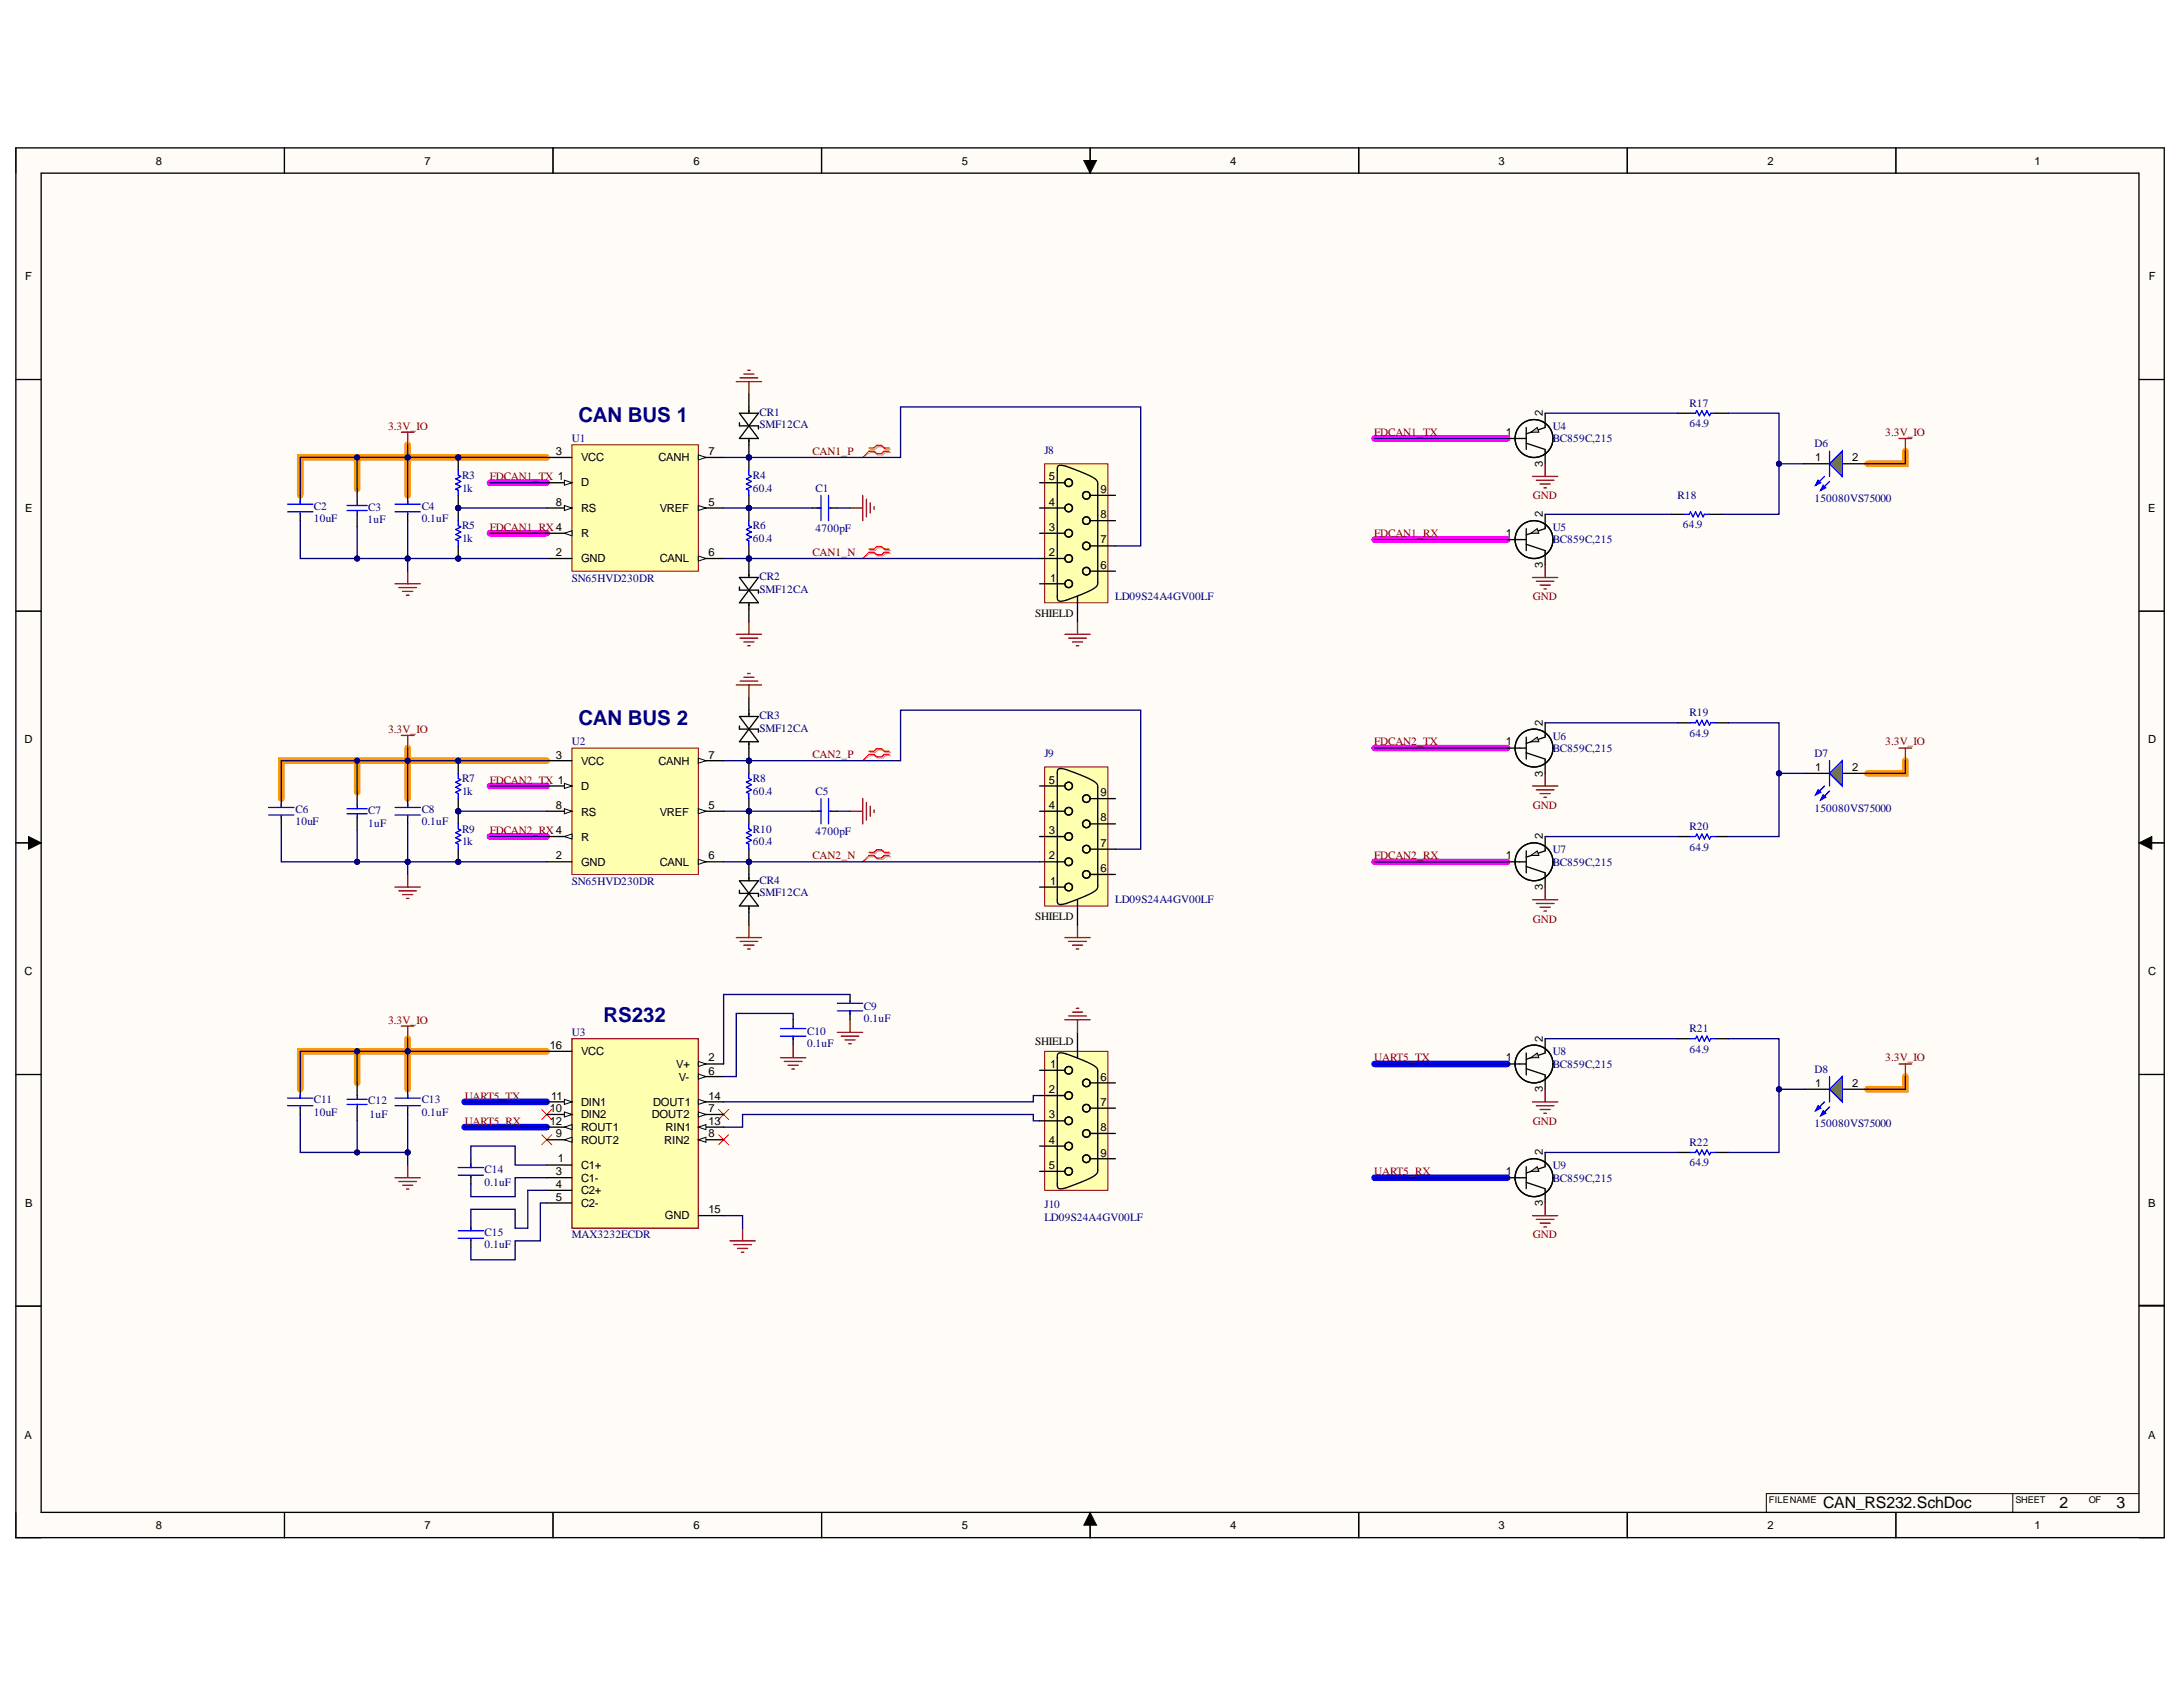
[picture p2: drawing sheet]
<svg xmlns="http://www.w3.org/2000/svg" width="279mm" height="216mm" viewBox="0 0 279 216" stroke-linecap="round" stroke-linejoin="round" font-family="sans-serif">
<defs><g id="words">
<g font-size="2.6" fill="#000080">
<text x="74" y="54">CAN BUS 1</text>
<text x="74" y="92.8">CAN BUS 2</text>
<text x="77.2" y="130.8">RS232</text>
</g>
<g font-size="2">
<text x="233.3" y="193">CAN_RS232.SchDoc</text>
<text x="263.6" y="193">2</text>
<text x="270.9" y="193">3</text>
</g>
<g font-size="1.4">
<text x="20" y="21.1">8</text>
<text x="54.3" y="21.1">7</text>
<text x="88.7" y="21.1">6</text>
<text x="123.1" y="21.1">5</text>
<text x="157.4" y="21.1">4</text>
<text x="191.8" y="21.1">3</text>
<text x="226.2" y="21.1">2</text>
<text x="260.4" y="21.1">1</text>
<text x="3.2" y="35.9">F</text>
<text x="275" y="35.9">F</text>
<text x="197.5" y="53.2" transform="rotate(-90 197.5 53.2)">2</text>
<text x="71.1" y="58.3">3</text>
<text x="74.4" y="59">VCC</text>
<text x="84.3" y="59">CANH</text>
<text x="90.7" y="58.3">7</text>
<text x="192.7" y="55.8">1</text>
<text x="197.5" y="59.8" transform="rotate(-90 197.5 59.8)">3</text>
<text x="232.3" y="59">1</text>
<text x="237" y="59">2</text>
<text x="3.2" y="65.5">E</text>
<text x="71.1" y="64.7">8</text>
<text x="74.4" y="62.2">D</text>
<text x="74.4" y="65.5">RS</text>
<text x="84.4" y="65.5">VREF</text>
<text x="90.7" y="64.7">5</text>
<text x="134.3" y="64.7">4</text>
<text x="134.3" y="61.5">5</text>
<text x="140.9" y="63.1">9</text>
<text x="274.9" y="65.5">E</text>
<text x="71.1" y="71.2">2</text>
<text x="74.4" y="68.8">R</text>
<text x="74.4" y="72">GND</text>
<text x="84.4" y="72">CANL</text>
<text x="90.7" y="71.2">6</text>
<text x="134.3" y="71.2">2</text>
<text x="134.3" y="67.9">3</text>
<text x="140.9" y="69.5">7</text>
<text x="140.9" y="66.3">8</text>
<text x="192.7" y="68.8">1</text>
<text x="197.5" y="66.1" transform="rotate(-90 197.5 66.1)">2</text>
<text x="134.4" y="74.4">1</text>
<text x="140.9" y="72.8">6</text>
<text x="197.5" y="72.7" transform="rotate(-90 197.5 72.7)">3</text>
<text x="132.5" y="78.9">SHIELD</text>
<text x="3.1" y="95.1">D</text>
<text x="192.7" y="95.4">1</text>
<text x="197.5" y="92.9" transform="rotate(-90 197.5 92.9)">2</text>
<text x="274.9" y="95.1">D</text>
<text x="71.1" y="97.1">3</text>
<text x="74.4" y="101.1">D</text>
<text x="74.4" y="97.9">VCC</text>
<text x="84.3" y="97.9">CANH</text>
<text x="90.7" y="97.1">7</text>
<text x="134.3" y="100.3">5</text>
<text x="140.9" y="101.9">9</text>
<text x="197.5" y="99.4" transform="rotate(-90 197.5 99.4)">3</text>
<text x="232.3" y="98.7">1</text>
<text x="237" y="98.7">2</text>
<text x="71.1" y="103.5">8</text>
<text x="74.4" y="104.4">RS</text>
<text x="74.4" y="107.6">R</text>
<text x="84.4" y="104.4">VREF</text>
<text x="90.7" y="103.5">5</text>
<text x="134.3" y="106.7">3</text>
<text x="134.3" y="103.5">4</text>
<text x="140.9" y="105.1">8</text>
<text x="197.5" y="107.4" transform="rotate(-90 197.5 107.4)">2</text>
<text x="71.1" y="109.9">2</text>
<text x="74.4" y="110.8">GND</text>
<text x="84.4" y="110.8">CANL</text>
<text x="90.7" y="109.9">6</text>
<text x="134.3" y="109.9">2</text>
<text x="134.4" y="113.2">1</text>
<text x="140.9" y="111.6">6</text>
<text x="140.9" y="108.3">7</text>
<text x="192.7" y="109.9">1</text>
<text x="197.5" y="113.9" transform="rotate(-90 197.5 113.9)">3</text>
<text x="132.5" y="117.7">SHIELD</text>
<text x="3.1" y="124.8">C</text>
<text x="274.9" y="124.8">C</text>
<text x="70.4" y="134.2">16</text>
<text x="74.4" y="135.1">VCC</text>
<text x="86.5" y="136.7">V+</text>
<text x="90.7" y="135.8">2</text>
<text x="90.7" y="137.5">6</text>
<text x="132.5" y="133.7">SHIELD</text>
<text x="134.4" y="136.7">1</text>
<text x="192.7" y="135.8">1</text>
<text x="197.5" y="133.3" transform="rotate(-90 197.5 133.3)">2</text>
<text x="70.4" y="142.3">10</text>
<text x="70.4" y="143.9">12</text>
<text x="70.6" y="140.7">11</text>
<text x="74.4" y="141.5">DIN1</text>
<text x="74.4" y="143.1">DIN2</text>
<text x="83.4" y="143.1">DOUT2</text>
<text x="83.6" y="141.5">DOUT1</text>
<text x="86.9" y="138.3">V-</text>
<text x="90.7" y="140.7">14</text>
<text x="90.7" y="142.3">7</text>
<text x="90.7" y="143.9">13</text>
<text x="134.3" y="139.9">2</text>
<text x="134.3" y="143.1">3</text>
<text x="140.9" y="138.3">6</text>
<text x="140.9" y="141.5">7</text>
<text x="197.5" y="139.8" transform="rotate(-90 197.5 139.8)">3</text>
<text x="232.3" y="139.1">1</text>
<text x="237" y="139.1">2</text>
<text x="71.1" y="145.6">9</text>
<text x="71.4" y="148.8">1</text>
<text x="74.4" y="144.8">ROUT1</text>
<text x="74.4" y="146.4">ROUT2</text>
<text x="74.4" y="149.6">C1+</text>
<text x="85" y="146.4">RIN2</text>
<text x="85.2" y="144.8">RIN1</text>
<text x="90.7" y="145.6">8</text>
<text x="134.3" y="146.4">4</text>
<text x="134.3" y="149.6">5</text>
<text x="140.9" y="144.8">8</text>
<text x="140.9" y="148">9</text>
<text x="197.5" y="147.8" transform="rotate(-90 197.5 147.8)">2</text>
<text x="3.2" y="154.4">B</text>
<text x="71.1" y="150.4">3</text>
<text x="71.1" y="152.1">4</text>
<text x="71.1" y="153.7">5</text>
<text x="74.4" y="151.2">C1-</text>
<text x="74.4" y="152.8">C2+</text>
<text x="74.4" y="154.4">C2-</text>
<text x="90.7" y="155.3">15</text>
<text x="192.7" y="150.4">1</text>
<text x="197.5" y="154.4" transform="rotate(-90 197.5 154.4)">3</text>
<text x="274.9" y="154.4">B</text>
<text x="85.1" y="156">GND</text>
<text x="3.1" y="184.1">A</text>
<text x="274.9" y="184.1">A</text>
<text x="20" y="195.7">8</text>
<text x="54.3" y="195.7">7</text>
<text x="88.7" y="195.7">6</text>
<text x="123.1" y="195.7">5</text>
<text x="157.4" y="195.7">4</text>
<text x="191.8" y="195.7">3</text>
<text x="226.2" y="195.7">2</text>
<text x="260.4" y="195.7">1</text>
</g>
<g font-size="1.4" fill="#000080">
<text x="97.2" y="53.2">CR1</text>
<text x="216.2" y="52.1">R17</text>
<text x="73.2" y="56.6">U1</text>
<text x="97.2" y="54.8">SMF12CA</text>
<text x="133.7" y="58.1">J8</text>
<text x="198.7" y="55">U4</text>
<text x="198.7" y="56.6">BC859C,215</text>
<text x="216.2" y="54.6">64.9</text>
<text x="232.2" y="57.3">D6</text>
<text x="40.2" y="65.2">C2</text>
<text x="47.1" y="65.4">C3</text>
<text x="54" y="65.2">C4</text>
<text x="59.1" y="61.3">R3</text>
<text x="59.1" y="62.9">1k</text>
<text x="96.4" y="61.3">R4</text>
<text x="96.4" y="62.9">60.4</text>
<text x="104.4" y="62.9">C1</text>
<text x="214.7" y="63.9">R18</text>
<text x="232.2" y="64.2">150080VS75000</text>
<text x="40.2" y="66.8">10uF</text>
<text x="47" y="67">1uF</text>
<text x="54" y="66.8">0.1uF</text>
<text x="59.1" y="67.7">R5</text>
<text x="59.1" y="69.4">1k</text>
<text x="96.4" y="67.7">R6</text>
<text x="96.4" y="69.4">60.4</text>
<text x="104.4" y="68.1">4700pF</text>
<text x="198.7" y="67.9">U5</text>
<text x="198.7" y="69.5">BC859C,215</text>
<text x="215.4" y="67.6">64.9</text>
<text x="73.2" y="74.4">SN65HVD230DR</text>
<text x="97.2" y="74.3">CR2</text>
<text x="97.2" y="75.9">SMF12CA</text>
<text x="142.7" y="76.8">LD09S24A4GV00LF</text>
<text x="73.2" y="95.4">U2</text>
<text x="97.2" y="92">CR3</text>
<text x="97.2" y="93.6">SMF12CA</text>
<text x="198.7" y="94.6">U6</text>
<text x="216.2" y="91.7">R19</text>
<text x="216.2" y="94.3">64.9</text>
<text x="59.1" y="100.1">R7</text>
<text x="59.1" y="101.7">1k</text>
<text x="96.4" y="100.1">R8</text>
<text x="96.4" y="101.7">60.4</text>
<text x="104.4" y="101.7">C5</text>
<text x="133.7" y="96.8">J9</text>
<text x="198.7" y="96.2">BC859C,215</text>
<text x="232.2" y="96.8">D7</text>
<text x="37.8" y="104">C6</text>
<text x="37.8" y="105.6">10uF</text>
<text x="47.1" y="104.2">C7</text>
<text x="47.1" y="105.8">1uF</text>
<text x="54" y="104">C8</text>
<text x="54" y="105.6">0.1uF</text>
<text x="59.1" y="106.6">R9</text>
<text x="96.4" y="106.6">R10</text>
<text x="104.4" y="106.9">4700pF</text>
<text x="216.2" y="106.2">R20</text>
<text x="232.2" y="103.9">150080VS75000</text>
<text x="59.1" y="108.2">1k</text>
<text x="73.2" y="113.2">SN65HVD230DR</text>
<text x="96.4" y="108.2">60.4</text>
<text x="97.2" y="113.1">CR4</text>
<text x="198.7" y="109.2">U7</text>
<text x="198.7" y="110.8">BC859C,215</text>
<text x="216.2" y="108.8">64.9</text>
<text x="97.2" y="114.7">SMF12CA</text>
<text x="142.7" y="115.6">LD09S24A4GV00LF</text>
<text x="110.6" y="129.2">C9</text>
<text x="110.6" y="130.8">0.1uF</text>
<text x="73.2" y="132.6">U3</text>
<text x="103.3" y="132.4">C10</text>
<text x="103.3" y="134.1">0.1uF</text>
<text x="198.7" y="135.1">U8</text>
<text x="198.7" y="136.7">BC859C,215</text>
<text x="216.2" y="132.1">R21</text>
<text x="216.2" y="134.7">64.9</text>
<text x="232.2" y="137.4">D8</text>
<text x="40.2" y="141.2">C11</text>
<text x="40.2" y="142.8">10uF</text>
<text x="47.1" y="141.3">C12</text>
<text x="47.3" y="143.1">1uF</text>
<text x="54" y="141.2">C13</text>
<text x="54" y="142.8">0.1uF</text>
<text x="198.7" y="149.6">U9</text>
<text x="216.2" y="146.7">R22</text>
<text x="216.2" y="149.3">64.9</text>
<text x="232.2" y="144.3">150080VS75000</text>
<text x="62" y="150.1">C14</text>
<text x="62" y="151.7">0.1uF</text>
<text x="133.7" y="154.6">J10</text>
<text x="198.7" y="151.2">BC859C,215</text>
<text x="62" y="158.2">C15</text>
<text x="62" y="159.8">0.1uF</text>
<text x="73.2" y="158.5">MAX3232ECDR</text>
<text x="133.7" y="156.2">LD09S24A4GV00LF</text>
</g>
<g font-size="1.4" fill="#800000">
<text x="49.7" y="55">3.3V_IO</text>
<text x="104" y="58.3">CAN1_P</text>
<text x="175.9" y="55.8">FDCAN1_TX</text>
<text x="241.3" y="55.8">3.3V_IO</text>
<text x="62.7" y="61.5">FDCAN1_TX 1</text>
<text x="196.2" y="63.9">GND</text>
<text x="62.7" y="67.9">FDCAN1_RX4</text>
<text x="104" y="71.1">CAN1_N</text>
<text x="175.9" y="68.8">FDCAN1_RX</text>
<text x="196.2" y="76.8">GND</text>
<text x="49.7" y="93.8">3.3V_IO</text>
<text x="175.9" y="95.4">FDCAN2_TX</text>
<text x="241.3" y="95.4">3.3V_IO</text>
<text x="62.7" y="100.3">FDCAN2_TX 1</text>
<text x="104" y="97">CAN2_P</text>
<text x="62.7" y="106.7">FDCAN2_RX4</text>
<text x="196.2" y="103.5">GND</text>
<text x="104" y="109.9">CAN2_N</text>
<text x="175.9" y="109.9">FDCAN2_RX</text>
<text x="196.2" y="118.1">GND</text>
<text x="49.7" y="131">3.3V_IO</text>
<text x="175.9" y="135.8">UART5_TX</text>
<text x="241.3" y="135.8">3.3V_IO</text>
<text x="59.5" y="140.7">UART5_TX</text>
<text x="59.5" y="143.9">UART5_RX</text>
<text x="196.2" y="143.9">GND</text>
<text x="175.9" y="150.4">UART5_RX</text>
<text x="196.2" y="158.5">GND</text>
</g>
<g font-size="1.2">
<text x="226.4" y="192.3">FILENAME</text>
<text x="257.9" y="192.3">SHEET</text>
<text x="267.3" y="192.3">OF</text>
</g>
</g></defs>
<g fill="#fffcf8">
<path d="M2 18.9h275v177.9h-275z" fill-rule="evenodd"/>
<path d="M5.3 22.2h268.5v171.4h-268.5z" fill-rule="evenodd"/>
</g>
<g fill="none" stroke="#000" stroke-width=".13">
<path d="M2 18.9v3.3M36.4 18.9v3.3M70.8 18.9v3.3M105.2 18.9v3.3M139.5 18.9v3.3M173.9 18.9v3.3M208.3 18.9v3.3M242.7 18.9v3.3M138.7 20.5h1.6l-.8 1.7zM2 48.6h3.3M273.8 48.6h3.2M2 78.2h3.3"/>
<path d="M273.8 78.2h3.2M2 107.9h3.3M3.6 107.1l1.7 .8-1.7 .8zM273.8 107.9l1.6-.8v1.6zM273.8 107.9h3.2M2 137.5h3.3M273.8 137.5h3.2M2 167.2h3.3M273.8 167.2h3.2M2 193.6v3.2h3.3M36.4 193.6v3.2M70.8 193.6v3.2"/>
<path d="M105.2 193.6v3.2M139.5 193.6l.8 1.6h-1.6zM139.5 193.6v3.2M173.9 193.6v3.2M208.3 193.6v3.2M242.7 193.6v3.2M257.6 191.2v2.4M273.8 196.8h3.2M273.8 191.2h-47.7v2.4"/>
</g>
<path d="M175.9 56.1h17M62.7 68.2h7.3M62.7 61.8h7.3M175.9 69.1h17M175.9 95.7h17M62.7 107.1h7.3M62.7 100.6h7.3M175.9 110.3h17" fill="none" stroke="#f0f" stroke-width=".85"/>
<path d="M45.7 58.5h-7.3v4.9M52.2 56.9v1.6h17.8M243.9 57.7v1.7h-4.9M45.7 62.6v-4.1h6.5v4.9M45.7 97.4h-9.7v4.8M52.2 95.7v1.7h17.8M243.9 97.4v1.6h-4.9M45.7 101.4v-4h6.5v4.8M45.7 134.5h-7.3v4.9M45.7 138.6v-4.1h6.5v4.9M52.2 132.9v1.6h17.8M243.9 137.8v1.6h-4.9" fill="none" stroke="#f90" stroke-width=".85"/>
<path d="M175.9 136.2h17M59.5 141h10.5M59.5 144.2h10.5M175.9 150.7h17" fill="none" stroke="#00f" stroke-width=".85"/>
<g fill="none" stroke="#000" stroke-width=".17">
<path d="M2 18.9h275v177.9h-275zM36.4 18.9v3.3M70.8 18.9v3.3M105.2 18.9v3.3M139.5 18.9v3.3M173.9 18.9v3.3M208.3 18.9v3.3M242.7 18.9v3.3M5.3 22.2h268.5v171.4h-268.5zM2 48.6h3.3M273.8 48.6h3.2M2 78.2h3.3"/>
<path d="M273.8 78.2h3.2M2 107.9h3.3M273.8 107.9h3.2M2 137.5h3.3M273.8 137.5h3.2M2 167.2h3.3M273.8 167.1h3.2M36.4 193.6v3.2M70.8 193.6v3.2M105.2 193.6v3.2M139.5 193.6v3.2M173.9 193.6v3.2"/>
<path d="M208.3 193.6v3.2M242.7 193.6v3.2"/>
</g>
<path d="M138.7 20.5h1.6l-.8 1.7zM3.6 107.1l1.7 .8-1.7 .8zM273.8 107.9l1.6-.8v1.6zM139.5 193.6l.8 1.6h-1.6z" fill="#000"/>
<path d="M73.2 56.9h16.2v16.2h-16.2z" fill-rule="evenodd" fill="#ffffb0"/>
<path d="M73.2 56.9h16.2v16.2h-16.2z" fill="none" stroke="#800000" stroke-width=".13"/>
<path d="M70 61.8h3.2" fill="none" stroke="#000" stroke-width=".17"/>
<path d="M72.2 61.5l1 .3-1 .3z" fill="#f8fcff"/>
<path d="M72.2 61.5l1 .3-1 .3z" fill="none" stroke="#000" stroke-width=".13"/>
<path d="M70 65h3.2" fill="none" stroke="#000" stroke-width=".17"/>
<path d="M72.2 64.7l1 .3-1 .3z" fill="#f8fcff"/>
<path d="M72.2 64.7l1 .3-1 .3z" fill="none" stroke="#000" stroke-width=".13"/>
<path d="M70 58.5h3.2M89.4 58.5h3.2" fill="none" stroke="#000" stroke-width=".17"/>
<path d="M89.4 58.2l1 .3-1 .4z" fill="#f8fcff"/>
<path d="M89.4 58.2l1 .3-1 .4z" fill="none" stroke="#000" stroke-width=".13"/>
<path d="M89.4 71.5h3.2" fill="none" stroke="#000" stroke-width=".17"/>
<path d="M89.4 71.2l1 .3-1 .3z" fill="#f8fcff"/>
<path d="M89.4 71.2l1 .3-1 .3z" fill="none" stroke="#000" stroke-width=".13"/>
<path d="M70 68.2h3.2" fill="none" stroke="#000" stroke-width=".17"/>
<path d="M72.2 68.2l1-.3v.7z" fill="#f8fcff"/>
<path d="M72.2 68.2l1-.3v.7z" fill="none" stroke="#000" stroke-width=".13"/>
<path d="M89.4 65h3.2" fill="none" stroke="#000" stroke-width=".17"/>
<path d="M89.4 64.7l1 .3-1 .3z" fill="#f8fcff"/>
<path d="M89.4 64.7l1 .3-1 .3z" fill="none" stroke="#000" stroke-width=".13"/>
<path d="M70 71.5h3.2" fill="none" stroke="#000" stroke-width=".17"/>
<path d="M51.4 55.3h1.6M52.2 55.3v1.6M50.6 74.7h3.2M51 75.2h2.3M51.5 75.7h1.3M52 76.2h.3M52.2 73.1v1.6M108.8 65h1.6M110.4 63.4v3.2M110.9 63.9v2.2M111.4 64.4v1.3M111.9 64.8v.4" fill="none" stroke="#800000" stroke-width=".17"/>
<path d="M111.4 57.5h.6l.4-.3h.6l.3 .3h.7M111.4 57.9h.6l.4 .3h.6l.3-.3h.7M111.4 70.4h.6l.4-.3h.6l.3 .3h.7M111.4 70.8h.6l.4 .4h.6l.3-.4h.7" fill="none" stroke="#d0a19e" stroke-width=".17"/>
<path d="M111.4 57.9l-1 .6M111.4 70.8l-1 .7" fill="none" stroke="#d0a19e" stroke-width=".13"/>
<path d="M111.2 57.3h.7l.3-.3h.6l.4 .3h.6M111.2 57.7h.7l.3 .4h.6l.4-.4h.6M111.2 70.3h.7l.3-.4h.6l.4 .4h.6M111.2 70.7h.7l.3 .3h.6l.4-.3h.6" fill="none" stroke="#f00" stroke-width=".17"/>
<path d="M111.2 57.7l-.8 .8M111.2 70.7l-.8 .8" fill="none" stroke="#f00" stroke-width=".13"/>
<circle cx="58.6" cy="58.5" r=".32" fill="#000080"/>
<circle cx="58.6" cy="58.5" r=".32" fill="none" stroke="#000080" stroke-width=".13"/>
<circle cx="58.6" cy="65" r=".32" fill="#000080"/>
<circle cx="58.6" cy="65" r=".32" fill="none" stroke="#000080" stroke-width=".13"/>
<path d="M58.6 58.5v1.7" fill="none" stroke="#000" stroke-width=".17"/>
<circle cx="58.6" cy="58.5" r=".32" fill="#000080"/>
<circle cx="58.6" cy="58.5" r=".32" fill="none" stroke="#000080" stroke-width=".13"/>
<path d="M58.6 63.4v1.6" fill="none" stroke="#000" stroke-width=".17"/>
<circle cx="58.6" cy="65" r=".32" fill="#000080"/>
<circle cx="58.6" cy="65" r=".32" fill="none" stroke="#000080" stroke-width=".13"/>
<path d="M58.6 60.2v.6l.4 .2-.7 .3 .7 .3-.7 .3 .7 .4-.7 .3 .3 .1v.7" fill="none" stroke="#00f" stroke-width=".17"/>
<circle cx="58.6" cy="65" r=".32" fill="#000080"/>
<circle cx="58.6" cy="65" r=".32" fill="none" stroke="#000080" stroke-width=".13"/>
<circle cx="58.6" cy="71.5" r=".32" fill="#000080"/>
<circle cx="58.6" cy="71.5" r=".32" fill="none" stroke="#000080" stroke-width=".13"/>
<path d="M58.6 65v1.6" fill="none" stroke="#000" stroke-width=".17"/>
<circle cx="58.6" cy="65" r=".32" fill="#000080"/>
<circle cx="58.6" cy="65" r=".32" fill="none" stroke="#000080" stroke-width=".13"/>
<path d="M58.6 69.9v1.6" fill="none" stroke="#000" stroke-width=".17"/>
<circle cx="58.6" cy="71.5" r=".32" fill="#000080"/>
<circle cx="58.6" cy="71.5" r=".32" fill="none" stroke="#000080" stroke-width=".13"/>
<path d="M58.6 66.6v.7l.4 .1-.7 .4 .7 .3-.7 .3 .7 .3-.7 .4 .3 .1v.7" fill="none" stroke="#00f" stroke-width=".17"/>
<circle cx="95.9" cy="58.5" r=".32" fill="#000080"/>
<circle cx="95.9" cy="58.5" r=".32" fill="none" stroke="#000080" stroke-width=".13"/>
<circle cx="95.9" cy="65" r=".32" fill="#000080"/>
<circle cx="95.9" cy="65" r=".32" fill="none" stroke="#000080" stroke-width=".13"/>
<path d="M95.9 58.5v1.7" fill="none" stroke="#000" stroke-width=".17"/>
<circle cx="95.9" cy="58.5" r=".32" fill="#000080"/>
<circle cx="95.9" cy="58.5" r=".32" fill="none" stroke="#000080" stroke-width=".13"/>
<path d="M95.9 63.4v1.6" fill="none" stroke="#000" stroke-width=".17"/>
<circle cx="95.9" cy="65" r=".32" fill="#000080"/>
<circle cx="95.9" cy="65" r=".32" fill="none" stroke="#000080" stroke-width=".13"/>
<path d="M95.9 60.2v.6l.3 .2-.7 .3 .7 .3-.7 .3 .7 .4-.7 .3 .4 .1v.7" fill="none" stroke="#00f" stroke-width=".17"/>
<circle cx="95.9" cy="65" r=".32" fill="#000080"/>
<circle cx="95.9" cy="65" r=".32" fill="none" stroke="#000080" stroke-width=".13"/>
<circle cx="95.9" cy="71.5" r=".32" fill="#000080"/>
<circle cx="95.9" cy="71.5" r=".32" fill="none" stroke="#000080" stroke-width=".13"/>
<path d="M95.9 65v1.6" fill="none" stroke="#000" stroke-width=".17"/>
<circle cx="95.9" cy="65" r=".32" fill="#000080"/>
<circle cx="95.9" cy="65" r=".32" fill="none" stroke="#000080" stroke-width=".13"/>
<path d="M95.9 69.9v1.6" fill="none" stroke="#000" stroke-width=".17"/>
<circle cx="95.9" cy="71.5" r=".32" fill="#000080"/>
<circle cx="95.9" cy="71.5" r=".32" fill="none" stroke="#000080" stroke-width=".13"/>
<path d="M50.6 64.5h3.2M50.6 65.5h3.2M52.2 64v.5M52.2 65.7v.1M95.9 66.6v.7l.3 .1-.7 .4 .7 .3-.7 .3 .7 .3-.7 .4 .4 .1v.7M104.6 65h.5M105.1 63.4v3.2M106 63.4v3.2M106.2 65h.2" fill="none" stroke="#00f" stroke-width=".17"/>
<path d="M52.2 63.4v1.1M52.2 65.7v.9M103.9 65h1.2M106.2 65h1" fill="none" stroke="#000" stroke-width=".17"/>
<path d="M73.2 95.7h16.2v16.2h-16.2z" fill-rule="evenodd" fill="#ffffb0"/>
<path d="M73.2 95.7h16.2v16.2h-16.2z" fill="none" stroke="#800000" stroke-width=".13"/>
<path d="M70 100.6h3.2" fill="none" stroke="#000" stroke-width=".17"/>
<path d="M72.2 100.3l1 .3-1 .3z" fill="#f8fcff"/>
<path d="M72.2 100.3l1 .3-1 .3z" fill="none" stroke="#000" stroke-width=".13"/>
<path d="M70 103.8h3.2" fill="none" stroke="#000" stroke-width=".17"/>
<path d="M72.2 103.5l1 .3-1 .3z" fill="#f8fcff"/>
<path d="M72.2 103.5l1 .3-1 .3z" fill="none" stroke="#000" stroke-width=".13"/>
<path d="M70 97.4h3.2M89.4 97.4h3.2" fill="none" stroke="#000" stroke-width=".17"/>
<path d="M89.4 97l1 .4-1 .3z" fill="#f8fcff"/>
<path d="M89.4 97l1 .4-1 .3z" fill="none" stroke="#000" stroke-width=".13"/>
<path d="M89.4 110.3h3.2" fill="none" stroke="#000" stroke-width=".17"/>
<path d="M89.4 110l1 .3-1 .3z" fill="#f8fcff"/>
<path d="M89.4 110l1 .3-1 .3z" fill="none" stroke="#000" stroke-width=".13"/>
<path d="M70 107.1h3.2" fill="none" stroke="#000" stroke-width=".17"/>
<path d="M72.2 107.1l1-.4v.7z" fill="#f8fcff"/>
<path d="M72.2 107.1l1-.4v.7z" fill="none" stroke="#000" stroke-width=".13"/>
<path d="M89.4 103.8h3.2" fill="none" stroke="#000" stroke-width=".17"/>
<path d="M89.4 103.5l1 .3-1 .3z" fill="#f8fcff"/>
<path d="M89.4 103.5l1 .3-1 .3z" fill="none" stroke="#000" stroke-width=".13"/>
<path d="M70 110.3h3.2" fill="none" stroke="#000" stroke-width=".17"/>
<path d="M51.4 94.1h1.6M52.2 94.1v1.6M50.6 113.5h3.2M51 114h2.3M51.5 114.5h1.3M52 115h.3M52.2 111.9v1.6M108.8 103.8h1.6M110.4 102.2v3.2M110.9 102.7v2.3M111.4 103.2v1.3M111.9 103.7v.3" fill="none" stroke="#800000" stroke-width=".17"/>
<path d="M111.4 96.3h.6l.4-.3h.6l.3 .3h.7M111.4 96.7h.6l.4 .3h.6l.3-.3h.7M111.4 109.2h.6l.4-.3h.6l.3 .3h.7M111.4 109.6h.6l.4 .4h.6l.3-.4h.7" fill="none" stroke="#d0a19e" stroke-width=".17"/>
<path d="M111.4 96.7l-1 .7M111.4 109.6l-1 .7" fill="none" stroke="#d0a19e" stroke-width=".13"/>
<path d="M111.2 96.1h.7l.3-.3h.6l.4 .3h.6M111.2 96.5h.7l.3 .4h.6l.4-.4h.6M111.2 109.1h.7l.3-.3h.6l.4 .3h.6M111.2 109.5h.7l.3 .3h.6l.4-.3h.6" fill="none" stroke="#f00" stroke-width=".17"/>
<path d="M111.2 96.5l-.8 .9M111.2 109.5l-.8 .8" fill="none" stroke="#f00" stroke-width=".13"/>
<circle cx="58.6" cy="97.4" r=".32" fill="#000080"/>
<circle cx="58.6" cy="97.4" r=".32" fill="none" stroke="#000080" stroke-width=".13"/>
<circle cx="58.6" cy="103.8" r=".32" fill="#000080"/>
<circle cx="58.6" cy="103.8" r=".32" fill="none" stroke="#000080" stroke-width=".13"/>
<path d="M58.6 97.4v1.6" fill="none" stroke="#000" stroke-width=".17"/>
<circle cx="58.6" cy="97.4" r=".32" fill="#000080"/>
<circle cx="58.6" cy="97.4" r=".32" fill="none" stroke="#000080" stroke-width=".13"/>
<path d="M58.6 102.2v1.6" fill="none" stroke="#000" stroke-width=".17"/>
<circle cx="58.6" cy="103.8" r=".32" fill="#000080"/>
<circle cx="58.6" cy="103.8" r=".32" fill="none" stroke="#000080" stroke-width=".13"/>
<path d="M58.6 99v.6l.4 .2-.7 .3 .7 .3-.7 .4 .7 .3-.7 .3 .3 .2v.6" fill="none" stroke="#00f" stroke-width=".17"/>
<circle cx="58.6" cy="103.8" r=".32" fill="#000080"/>
<circle cx="58.6" cy="103.8" r=".32" fill="none" stroke="#000080" stroke-width=".13"/>
<circle cx="58.6" cy="110.3" r=".32" fill="#000080"/>
<circle cx="58.6" cy="110.3" r=".32" fill="none" stroke="#000080" stroke-width=".13"/>
<path d="M58.6 103.8v1.6" fill="none" stroke="#000" stroke-width=".17"/>
<circle cx="58.6" cy="103.8" r=".32" fill="#000080"/>
<circle cx="58.6" cy="103.8" r=".32" fill="none" stroke="#000080" stroke-width=".13"/>
<path d="M58.6 108.7v1.6" fill="none" stroke="#000" stroke-width=".17"/>
<circle cx="58.6" cy="110.3" r=".32" fill="#000080"/>
<circle cx="58.6" cy="110.3" r=".32" fill="none" stroke="#000080" stroke-width=".13"/>
<path d="M58.6 105.4v.7l.4 .1-.7 .4 .7 .3-.7 .3 .7 .3-.7 .4 .3 .1v.7" fill="none" stroke="#00f" stroke-width=".17"/>
<circle cx="95.9" cy="97.4" r=".32" fill="#000080"/>
<circle cx="95.9" cy="97.4" r=".32" fill="none" stroke="#000080" stroke-width=".13"/>
<circle cx="95.9" cy="103.8" r=".32" fill="#000080"/>
<circle cx="95.9" cy="103.8" r=".32" fill="none" stroke="#000080" stroke-width=".13"/>
<path d="M95.9 97.4v1.6" fill="none" stroke="#000" stroke-width=".17"/>
<circle cx="95.9" cy="97.4" r=".32" fill="#000080"/>
<circle cx="95.9" cy="97.4" r=".32" fill="none" stroke="#000080" stroke-width=".13"/>
<path d="M95.9 102.2v1.6" fill="none" stroke="#000" stroke-width=".17"/>
<circle cx="95.9" cy="103.8" r=".32" fill="#000080"/>
<circle cx="95.9" cy="103.8" r=".32" fill="none" stroke="#000080" stroke-width=".13"/>
<path d="M95.9 99v.6l.3 .2-.7 .3 .7 .3-.7 .4 .7 .3-.7 .3 .4 .2v.6" fill="none" stroke="#00f" stroke-width=".17"/>
<circle cx="95.9" cy="103.8" r=".32" fill="#000080"/>
<circle cx="95.9" cy="103.8" r=".32" fill="none" stroke="#000080" stroke-width=".13"/>
<circle cx="95.9" cy="110.3" r=".32" fill="#000080"/>
<circle cx="95.9" cy="110.3" r=".32" fill="none" stroke="#000080" stroke-width=".13"/>
<path d="M95.9 103.8v1.6" fill="none" stroke="#000" stroke-width=".17"/>
<circle cx="95.9" cy="103.8" r=".32" fill="#000080"/>
<circle cx="95.9" cy="103.8" r=".32" fill="none" stroke="#000080" stroke-width=".13"/>
<path d="M95.9 108.7v1.6" fill="none" stroke="#000" stroke-width=".17"/>
<circle cx="95.9" cy="110.3" r=".32" fill="#000080"/>
<circle cx="95.9" cy="110.3" r=".32" fill="none" stroke="#000080" stroke-width=".13"/>
<g fill="none" stroke="#00f" stroke-width=".17">
<path d="M36.8 64.5h3.2M36.8 65.5h3.2M38.4 64v.5M38.4 65.7v.1M34.4 103.3h3.2M34.4 104.3h3.2M36 102.8v.5M36 104.5v.1M50.6 103.3h3.2M50.6 104.3h3.2M52.2 102.8v.5M52.2 104.5v.1"/>
<path d="M95.9 105.4v.7l.3 .1-.7 .4 .7 .3-.7 .3 .7 .3-.7 .4 .4 .1v.7M104.6 103.8h.5M105.1 102.2v3.2M106 102.2v3.2M106.2 103.8h.2M99.9 132.6h3.2M99.9 131.6h3.2M101.5 131.3v.2M101.5 132.6v.5M107.2 129.4h3.2M107.2 128.4h3.2M108.8 128.1v.1"/>
<path d="M108.8 129.4v.5M36.8 140.5h3.2M36.8 141.5h3.2M38.4 140v.5M38.4 141.7v.1M50.6 140.5h3.2M50.6 141.5h3.2M52.2 140v.5M52.2 141.7v.1M58.6 149.4h3.3M58.6 150.4h3.3M58.6 157.5h3.3"/>
<path d="M58.6 158.5h3.3M60.3 148.9v.5M60.3 150.6v.1M60.3 157v.5M60.3 158.6v.2"/>
</g>
<g fill="none" stroke="#000" stroke-width=".17">
<path d="M38.4 63.4v1.1M38.4 65.7v.9M36 102.2v1.1M36 104.5v.9M52.2 102.2v1.1M52.2 104.5v.9M103.9 103.8h1.2M106.2 103.8h1M38.4 139.4v1.1M52.2 139.4v1.1M101.5 130.5v1M101.5 132.6v1.1"/>
<path d="M108.8 127.3v.9M108.8 129.4v1.1M38.4 141.7v.9M52.2 141.7v.9M60.3 148.3v1.1M60.3 150.6v.9M60.3 156.4v1.1M60.3 158.6v1"/>
</g>
<g fill="none" stroke="#800000" stroke-width=".17">
<path d="M51.4 131.3h1.6M52.2 131.3v1.6M99.9 135.4h3.2M100.4 135.8h2.2M100.9 136.3h1.3M101.4 136.8h.3M101.5 133.7v1.7M107.2 132.1h3.2M107.7 132.6h2.2M108.1 133.1h1.3M108.6 133.6h.4M108.8 130.5v1.6"/>
<path d="M50.6 150.7h3.2M51 151.2h2.3M51.5 151.7h1.3M52 152.2h.3M52.2 149.1v1.6M93.4 158.8h3.3M93.9 159.3h2.3M94.4 159.8h1.3M95 157.2v1.6M94.9 160.3h.3"/>
</g>
<path d="M69.3 145.2l1.3 1.3M69.3 142l1.3 1.3M70.6 145.2l-1.3 1.3M70.6 142l-1.3 1.3M92 145.2l1.3 1.3M92 142l1.3 1.3M93.3 145.2l-1.3 1.3M93.3 142l-1.3 1.3" fill="none" stroke="#f00" stroke-width=".13"/>
<path d="M73.2 132.9h16.2v24.3h-16.2z" fill-rule="evenodd" fill="#ffffb0"/>
<path d="M73.2 132.9h16.2v24.3h-16.2z" fill="none" stroke="#800000" stroke-width=".17"/>
<path d="M70 134.5h3.2M70 141h3.2" fill="none" stroke="#000" stroke-width=".17"/>
<path d="M72.2 140.7l1 .3-1 .3z" fill="#f8fcff"/>
<path d="M72.2 140.7l1 .3-1 .3z" fill="none" stroke="#000" stroke-width=".13"/>
<path d="M70 142.6h3.2" fill="none" stroke="#000" stroke-width=".17"/>
<path d="M72.2 142.3l1 .3-1 .4z" fill="#f8fcff"/>
<path d="M72.2 142.3l1 .3-1 .4z" fill="none" stroke="#000" stroke-width=".13"/>
<path d="M70 144.2h3.2" fill="none" stroke="#000" stroke-width=".17"/>
<path d="M72.2 144.2l1-.3v.7z" fill="#f8fcff"/>
<path d="M72.2 144.2l1-.3v.7z" fill="none" stroke="#000" stroke-width=".13"/>
<path d="M70 145.9h3.2" fill="none" stroke="#000" stroke-width=".17"/>
<path d="M72.2 145.9l1-.4v.7z" fill="#f8fcff"/>
<path d="M72.2 145.9l1-.4v.7z" fill="none" stroke="#000" stroke-width=".13"/>
<path d="M89.4 136.2h3.2M70 149.1h3.2M70 150.7h3.2M70 152.3h3.2M70 154h3.2" fill="none" stroke="#000" stroke-width=".17"/>
<path d="M89.4 135.8l1 .4-1 .3z" fill="#f8fcff"/>
<path d="M89.4 135.8l1 .4-1 .3z" fill="none" stroke="#000" stroke-width=".13"/>
<path d="M89.4 137.8h3.2" fill="none" stroke="#000" stroke-width=".17"/>
<path d="M89.4 137.5l1 .3-1 .3z" fill="#f8fcff"/>
<path d="M89.4 137.5l1 .3-1 .3z" fill="none" stroke="#000" stroke-width=".13"/>
<path d="M89.4 141h3.2" fill="none" stroke="#000" stroke-width=".17"/>
<path d="M89.4 140.7l1 .3-1 .3z" fill="#f8fcff"/>
<path d="M89.4 140.7l1 .3-1 .3z" fill="none" stroke="#000" stroke-width=".13"/>
<path d="M89.4 142.6h3.2" fill="none" stroke="#000" stroke-width=".17"/>
<path d="M89.4 142.3l1 .3-1 .4z" fill="#f8fcff"/>
<path d="M89.4 142.3l1 .3-1 .4z" fill="none" stroke="#000" stroke-width=".13"/>
<path d="M89.4 144.2h3.2" fill="none" stroke="#000" stroke-width=".17"/>
<path d="M89.4 144.2l1-.3v.7z" fill="#f8fcff"/>
<path d="M89.4 144.2l1-.3v.7z" fill="none" stroke="#000" stroke-width=".13"/>
<path d="M89.4 145.9h3.2" fill="none" stroke="#000" stroke-width=".17"/>
<path d="M89.4 145.9l1-.4v.7z" fill="#f8fcff"/>
<path d="M89.4 145.9l1-.4v.7z" fill="none" stroke="#000" stroke-width=".13"/>
<path d="M45.7 62.6v1.6M45.7 65.8v1.6M45.7 101.4v1.6M45.7 104.6v1.6M45.7 138.6v1.6M45.7 141.8v1.6M89.4 155.6h3.2" fill="none" stroke="#000" stroke-width=".17"/>
<path d="M44.4 64.7h2.6M44.4 65.3h2.6M45.7 64.2v.5M45.7 65.3v.5M44.4 103.5h2.6M44.4 104.1h2.6M45.7 103v.5M45.7 104.1v.5M44.4 140.7h2.6M44.4 141.3h2.6M45.7 140.2v.5M45.7 141.3v.5" fill="none" stroke="#00f" stroke-width=".17"/>
<circle cx="95.9" cy="110.3" r=".32" fill="#000080"/>
<circle cx="95.9" cy="110.3" r=".32" fill="none" stroke="#000080" stroke-width=".13"/>
<path d="M95.9 110.3v1.6M95.9 116.8v1.6" fill="none" stroke="#000" stroke-width=".17"/>
<circle cx="95.9" cy="110.3" r=".32" fill="#000080"/>
<circle cx="95.9" cy="110.3" r=".32" fill="none" stroke="#000080" stroke-width=".13"/>
<path d="M94.6 112.7h2.5l-2.5 3.2h2.5zM94.6 113.9v.4h2.5v.4M95.9 111.9v.8M95.9 115.9v.9" fill="none" stroke="#000" stroke-width=".17"/>
<circle cx="95.9" cy="97.4" r=".32" fill="#000080"/>
<circle cx="95.9" cy="97.4" r=".32" fill="none" stroke="#000080" stroke-width=".13"/>
<path d="M95.9 89.3v1.6M95.9 95.7v1.7" fill="none" stroke="#000" stroke-width=".17"/>
<circle cx="95.9" cy="97.4" r=".32" fill="#000080"/>
<circle cx="95.9" cy="97.4" r=".32" fill="none" stroke="#000080" stroke-width=".13"/>
<path d="M94.6 91.7l2.5 3.2h-2.5l2.5-3.2zM94.6 92.9v.4h2.5v.4M95.9 90.9v.8M95.9 94.9v.8" fill="none" stroke="#000" stroke-width=".17"/>
<circle cx="95.9" cy="71.5" r=".32" fill="#000080"/>
<circle cx="95.9" cy="71.5" r=".32" fill="none" stroke="#000080" stroke-width=".13"/>
<path d="M95.9 71.5v1.6" fill="none" stroke="#000" stroke-width=".17"/>
<circle cx="95.9" cy="71.5" r=".32" fill="#000080"/>
<circle cx="95.9" cy="71.5" r=".32" fill="none" stroke="#000080" stroke-width=".13"/>
<path d="M94.6 73.9l2.5 3.2h-2.5l2.5-3.2zM94.6 75.1v.4h2.5v.4M95.9 73.1v.8M95.9 77.1v2.5" fill="none" stroke="#000" stroke-width=".17"/>
<circle cx="95.9" cy="58.5" r=".32" fill="#000080"/>
<circle cx="95.9" cy="58.5" r=".32" fill="none" stroke="#000080" stroke-width=".13"/>
<path d="M95.9 56.9v1.6" fill="none" stroke="#000" stroke-width=".17"/>
<circle cx="95.9" cy="58.5" r=".32" fill="#000080"/>
<circle cx="95.9" cy="58.5" r=".32" fill="none" stroke="#000080" stroke-width=".13"/>
<path d="M94.6 52.9l2.5 3.2h-2.5l2.5-3.2zM94.6 54.1v.4h2.5v.4M95.9 50.5v2.4M95.9 56.1v.8" fill="none" stroke="#000" stroke-width=".17"/>
<g fill="none" stroke="#800000" stroke-width=".17">
<path d="M94.2 48.8h3.3M94.7 48.4h2.3M95.2 47.9h1.3M95.7 47.4h.3M95.9 48.8v1.7M95.9 79.6v1.6M137.9 79.6v1.6M94.2 81.2h3.3M94.2 87.7h3.3M94.7 81.7h2.3M94.7 87.2h2.3M95.2 82.2h1.3"/>
<path d="M95.2 86.7h1.3M95.7 82.6h.3M95.7 86.2h.3M95.9 87.7v1.6M136.3 81.2h3.2M136.8 81.7h2.2M137.3 82.2h1.3M137.7 82.6h.4M94.2 120h3.3M95.9 118.4v1.6M94.7 120.5h2.3M95.2 121h1.3"/>
<path d="M95.7 121.5h.3"/>
</g>
<path d="M133.7 59.4h8.1v17.7h-8.1z" fill-rule="evenodd" fill="#ffffb0"/>
<path d="M133.7 59.4h8.1v17.7h-8.1z" fill="none" stroke="#800000" stroke-width=".13"/>
<g fill="none" stroke="#000" stroke-width=".17">
<path d="M135.4 59.7a.95 .95 0 0 1 1.1 0l.7 .2a8.9 8.9 0 0 1 3.2 1.6l.1 .4v12.7a.91 .91 0 0 1-.7 .8l-1.2 .6-2.2 .8a.74 .74 0 0 1-1 0l-.1-16.8zM133.1 74.7h3.2M133.1 71.5h3.2M133.1 68.2h3.2M133.1 65h3.2M133.1 61.8h3.2M137.9 76.3v3.3M139.5 73.1h3.3M139.5 69.9h3.3M139.5 66.6h3.3M139.5 63.4h3.3"/>
<circle cx="136.8" cy="71.5" r=".49"/>
<circle cx="136.8" cy="74.7" r=".49"/>
<circle cx="136.8" cy="68.2" r=".49"/>
<circle cx="136.8" cy="65" r=".49"/>
<circle cx="136.8" cy="61.8" r=".49"/>
<circle cx="136.8" cy="68.2" r=".48"/>
<circle cx="136.8" cy="74.7" r=".48"/>
<circle cx="136.8" cy="71.5" r=".48"/>
<circle cx="139" cy="63.4" r=".48"/>
<circle cx="139" cy="66.6" r=".48"/>
<circle cx="139" cy="73.1" r=".48"/>
<circle cx="139" cy="69.9" r=".48"/>
<circle cx="139" cy="63.4" r=".49"/>
</g>
<path d="M136.3 120h3.2M137.9 118.4v1.6M136.8 120.5h2.2M137.3 121h1.3M137.7 121.5h.4" fill="none" stroke="#800000" stroke-width=".17"/>
<path d="M133.7 98.2h8.1v17.7h-8.1z" fill-rule="evenodd" fill="#ffffb0"/>
<path d="M133.7 98.2h8.1v17.7h-8.1z" fill="none" stroke="#800000" stroke-width=".13"/>
<g fill="none" stroke="#000" stroke-width=".17">
<path d="M135.4 98.5a1.07 1.07 0 0 1 1.1 0l.3 .1a10.7 10.7 0 0 1 3.5 1.7l.2 .4v12.7a.9 .9 0 0 1-.7 .9l-3.3 1.3a.87 .87 0 0 1-1.1 0l-.1-16.8zM133.1 113.5h3.2M133.1 110.3h3.2M133.1 107.1h3.2M133.1 103.8h3.2M133.1 100.6h3.2M137.9 115.1v3.3M139.5 111.9h3.3M139.5 108.7h3.3M139.5 105.4h3.3M139.5 102.2h3.3"/>
<circle cx="136.8" cy="113.5" r=".49"/>
<circle cx="136.8" cy="110.3" r=".49"/>
<circle cx="136.8" cy="107.1" r=".49"/>
<circle cx="136.8" cy="100.6" r=".49"/>
<circle cx="136.8" cy="103.8" r=".49"/>
<circle cx="136.8" cy="113.5" r=".48"/>
<circle cx="139" cy="105.4" r=".48"/>
<circle cx="139" cy="102.2" r=".48"/>
<circle cx="139" cy="108.7" r=".48"/>
<circle cx="139" cy="111.9" r=".48"/>
<circle cx="139" cy="108.7" r=".49"/>
<circle cx="139" cy="102.2" r=".49"/>
<circle cx="139" cy="105.4" r=".49"/>
</g>
<path d="M133.7 134.5h8.1v17.8h-8.1z" fill-rule="evenodd" fill="#ffffb0"/>
<path d="M133.7 134.5h8.1v17.8h-8.1z" fill="none" stroke="#800000" stroke-width=".13"/>
<g fill="none" stroke="#000" stroke-width=".17">
<path d="M214.7 52.9h1.7M219.6 52.9h1.6M230.9 59.4h3.3M235.8 59.4h3.2M133.1 137h3.2M135.4 134.9a1.05 1.05 0 0 1 1.1 0l.7 .2a10.2 10.2 0 0 1 3.1 1.5l.2 .4v12.7a.91 .91 0 0 1-.7 .9l-3.3 1.4a.88 .88 0 0 1-1.1 0l-.1-16.8zM137.9 132.1v3.3M139.5 138.6h3.3M133.1 140.2h3.2M133.1 143.4h3.2M133.1 146.7h3.2M133.1 149.9h3.2"/>
<path d="M139.5 141.8h3.3M139.5 145.1h3.3M139.5 148.3h3.3"/>
<circle cx="136.8" cy="137" r=".49"/>
<circle cx="136.8" cy="137" r=".48"/>
<circle cx="139" cy="138.6" r=".48"/>
<circle cx="136.8" cy="140.2" r=".49"/>
<circle cx="136.8" cy="143.4" r=".49"/>
<circle cx="136.8" cy="146.7" r=".49"/>
<circle cx="136.8" cy="149.9" r=".49"/>
<circle cx="136.8" cy="140.2" r=".48"/>
<circle cx="139" cy="145.1" r=".48"/>
<circle cx="139" cy="148.3" r=".48"/>
<circle cx="139" cy="141.8" r=".48"/>
<circle cx="139" cy="148.3" r=".49"/>
<circle cx="139" cy="145.1" r=".49"/>
</g>
<path d="M196.1 73.9h3.3M196.6 74.4h2.3M197.1 74.9h1.3M197.6 75.4h.3M197.8 72.3v1.6M136.3 130.5h3.2M136.8 130h2.2M137.3 129.5h1.3M137.7 129h.4M137.9 130.5v1.6" fill="none" stroke="#800000" stroke-width=".17"/>
<path d="M216.4 52.9h.6l.2-.3 .3 .6 .3-.6 .3 .6 .4-.6 .3 .6 .2-.3h.6" fill="none" stroke="#00f" stroke-width=".17"/>
<path d="M234.2 59.4l1.6-1.7v3.3z" fill="#0f0"/>
<path d="M234.2 59.4l1.6-1.7v3.3zM233.5 61l-1.1 1.1M234.2 61.6l-1.2 1.1" fill="none" stroke="#00f" stroke-width=".17"/>
<path d="M232.7 61.5l.3 .3-.6 .3z" fill="#00f"/>
<path d="M232.7 61.5l.3 .3-.6 .3z" fill="none" stroke="#00f" stroke-width=".17"/>
<path d="M233.3 62.1l.4 .3-.7 .3z" fill="#00f"/>
<path d="M234.2 57.7v3.3M215.6 65.8h.6l.2-.3 .3 .7 .3-.7 .3 .7 .4-.7 .3 .7 .1-.4h.7M233.3 62.1l.4 .3-.7 .3zM216.4 92.5h.6l.2-.3 .3 .6 .3-.6 .3 .6 .4-.6 .3 .6 .2-.3h.6" fill="none" stroke="#00f" stroke-width=".17"/>
<path d="M243.1 56.1h1.6M243.9 56.1v1.6M197.8 99v1.6M196.1 100.6h3.3M196.6 101.1h2.3M197.1 101.6h1.3M197.6 102h.3" fill="none" stroke="#800000" stroke-width=".17"/>
<path d="M213.9 65.8h1.7M218.8 65.8h1.6M214.7 92.5h1.7M219.6 92.5h1.6M230.9 99h3.3M235.8 99h3.2" fill="none" stroke="#000" stroke-width=".17"/>
<path d="M234.2 99l1.6-1.6v3.2z" fill="#0f0"/>
<path d="M234.2 99l1.6-1.6v3.2zM233.5 100.6l-1.1 1.1M234.2 101.2l-1.2 1.2" fill="none" stroke="#00f" stroke-width=".17"/>
<path d="M232.7 101.1l.3 .3-.6 .3z" fill="#00f"/>
<path d="M232.7 101.1l.3 .3-.6 .3z" fill="none" stroke="#00f" stroke-width=".17"/>
<path d="M233.3 101.7l.4 .3-.7 .4z" fill="#00f"/>
<path d="M234.2 97.4v3.2M216.4 107.1h.6l.2-.4 .3 .7 .3-.7 .3 .7 .4-.7 .3 .7 .2-.3h.6M233.3 101.7l.4 .3-.7 .4zM216.4 132.9h.6l.2-.3 .3 .7 .3-.7 .3 .7 .4-.7 .3 .7 .2-.4h.6" fill="none" stroke="#00f" stroke-width=".17"/>
<path d="M243.1 95.7h1.6M243.9 95.7v1.7" fill="none" stroke="#800000" stroke-width=".17"/>
<path d="M214.7 107.1h1.7M219.6 107.1h1.6M214.7 132.9h1.7M219.6 132.9h1.6M230.9 139.4h3.3M235.8 139.4h3.2" fill="none" stroke="#000" stroke-width=".17"/>
<path d="M234.2 139.4l1.6-1.6v3.2z" fill="#0f0"/>
<path d="M234.2 139.4l1.6-1.6v3.2zM233.5 141l-1.1 1.2M234.2 141.7l-1.2 1.1" fill="none" stroke="#00f" stroke-width=".17"/>
<path d="M232.7 141.5l.3 .3-.6 .4z" fill="#00f"/>
<path d="M232.7 141.5l.3 .3-.6 .4z" fill="none" stroke="#00f" stroke-width=".17"/>
<path d="M233.3 142.2l.4 .3-.7 .3z" fill="#00f"/>
<path d="M234.2 137.8v3.2M216.4 147.5h.6l.2-.3 .3 .6 .3-.6 .3 .6 .4-.6 .3 .6 .2-.3h.6M233.3 142.2l.4 .3-.7 .3z" fill="none" stroke="#00f" stroke-width=".17"/>
<path d="M243.1 136.2h1.6M243.9 136.2v1.6" fill="none" stroke="#800000" stroke-width=".17"/>
<g fill="none" stroke="#000" stroke-width=".17">
<path d="M192.9 69.1h2.4M195.3 69.7l2.5 .8v1.8M195.3 67.7v2.8M197.8 65.8v1.9l-2.5 .8M214.7 147.5h1.7M219.6 147.5h1.6"/>
<circle cx="196.3" cy="69.1" r="2.42"/>
<circle cx="196.3" cy="69.1" r="2.43"/>
</g>
<path d="M195.9 68.3l.8-.6 .3 .6z" fill="#c0c0c0"/>
<path d="M195.9 68.3l.8-.6 .3 .6z" fill="none" stroke="#000" stroke-width=".13"/>
<g fill="none" stroke="#000" stroke-width=".17">
<path d="M192.9 56.1h2.4M195.3 56.7l2.5 .8v1.9M195.3 54.7v2.8M197.8 52.9v1.8l-2.5 .8"/>
<circle cx="196.3" cy="56.1" r="2.43"/>
</g>
<path d="M195.9 55.3l.8-.6 .3 .6z" fill="#c0c0c0"/>
<path d="M195.9 55.3l.8-.6 .3 .6z" fill="none" stroke="#000" stroke-width=".13"/>
<path d="M197.8 59.4v1.6M196.1 61h3.3M196.6 61.5h2.3M197.1 61.9h1.3M197.6 62.4h.3" fill="none" stroke="#800000" stroke-width=".17"/>
<g fill="none" stroke="#000" stroke-width=".17">
<path d="M192.9 95.7h2.4M195.3 96.3l2.5 .8v1.9M195.3 94.3v2.8M197.8 92.5v1.8l-2.5 .8"/>
<circle cx="196.3" cy="95.7" r="2.43"/>
</g>
<path d="M195.9 94.9l.8-.6 .3 .6z" fill="#c0c0c0"/>
<path d="M195.9 94.9l.8-.6 .3 .6z" fill="none" stroke="#000" stroke-width=".13"/>
<g fill="none" stroke="#000" stroke-width=".17">
<path d="M192.9 110.3h2.4M195.3 110.9l2.5 .8v1.8M195.3 108.9v2.8M197.8 107.1v1.8l-2.5 .8"/>
<circle cx="196.3" cy="110.3" r="2.43"/>
</g>
<path d="M195.9 109.5l.8-.6 .3 .6z" fill="#c0c0c0"/>
<path d="M195.9 109.5l.8-.6 .3 .6z" fill="none" stroke="#000" stroke-width=".13"/>
<path d="M92.6 65h3.3" fill="none" stroke="#000080" stroke-width=".17"/>
<circle cx="95.9" cy="65" r=".32" fill="#000080"/>
<circle cx="95.9" cy="65" r=".32" fill="none" stroke="#000080" stroke-width=".13"/>
<path d="M62.7 68.2h7.3M62.7 61.8h7.3M92.6 71.5h40.5" fill="none" stroke="#000080" stroke-width=".17"/>
<circle cx="95.9" cy="71.5" r=".32" fill="#000080"/>
<circle cx="95.9" cy="71.5" r=".32" fill="none" stroke="#000080" stroke-width=".13"/>
<path d="M92.6 58.5h22.7v-6.4h30.7v17.8h-3.2" fill="none" stroke="#000080" stroke-width=".17"/>
<circle cx="95.9" cy="58.5" r=".32" fill="#000080"/>
<circle cx="95.9" cy="58.5" r=".32" fill="none" stroke="#000080" stroke-width=".13"/>
<path d="M58.6 65h11.4" fill="none" stroke="#000080" stroke-width=".17"/>
<circle cx="58.6" cy="65" r=".32" fill="#000080"/>
<circle cx="58.6" cy="65" r=".32" fill="none" stroke="#000080" stroke-width=".13"/>
<path d="M70 71.5h-17.8v1.6" fill="none" stroke="#000080" stroke-width=".17"/>
<circle cx="52.2" cy="71.5" r=".32" fill="#000080"/>
<circle cx="52.2" cy="71.5" r=".32" fill="none" stroke="#000080" stroke-width=".13"/>
<circle cx="58.6" cy="71.5" r=".32" fill="#000080"/>
<circle cx="58.6" cy="71.5" r=".32" fill="none" stroke="#000080" stroke-width=".13"/>
<path d="M52.2 56.9v1.6h17.8" fill="none" stroke="#000080" stroke-width=".17"/>
<circle cx="52.2" cy="58.5" r=".32" fill="#000080"/>
<circle cx="52.2" cy="58.5" r=".32" fill="none" stroke="#000080" stroke-width=".13"/>
<circle cx="58.6" cy="58.5" r=".32" fill="#000080"/>
<circle cx="58.6" cy="58.5" r=".32" fill="none" stroke="#000080" stroke-width=".13"/>
<path d="M95.9 65h8" fill="none" stroke="#000080" stroke-width=".17"/>
<circle cx="95.9" cy="65" r=".32" fill="#000080"/>
<circle cx="95.9" cy="65" r=".32" fill="none" stroke="#000080" stroke-width=".13"/>
<path d="M52.2 58.5v4.9M107.2 65h1.6" fill="none" stroke="#000080" stroke-width=".17"/>
<circle cx="52.2" cy="58.5" r=".32" fill="#000080"/>
<circle cx="52.2" cy="58.5" r=".32" fill="none" stroke="#000080" stroke-width=".13"/>
<path d="M52.2 66.6v4.9" fill="none" stroke="#000080" stroke-width=".17"/>
<circle cx="52.2" cy="71.5" r=".32" fill="#000080"/>
<circle cx="52.2" cy="71.5" r=".32" fill="none" stroke="#000080" stroke-width=".13"/>
<path d="M92.6 103.8h3.3" fill="none" stroke="#000080" stroke-width=".17"/>
<circle cx="95.9" cy="103.8" r=".32" fill="#000080"/>
<circle cx="95.9" cy="103.8" r=".32" fill="none" stroke="#000080" stroke-width=".13"/>
<path d="M62.7 107.1h7.3M62.7 100.6h7.3M92.6 110.3h40.5" fill="none" stroke="#000080" stroke-width=".17"/>
<circle cx="95.9" cy="110.3" r=".32" fill="#000080"/>
<circle cx="95.9" cy="110.3" r=".32" fill="none" stroke="#000080" stroke-width=".13"/>
<path d="M92.6 97.4h22.7v-6.5h30.7v17.8h-3.2" fill="none" stroke="#000080" stroke-width=".17"/>
<circle cx="95.9" cy="97.4" r=".32" fill="#000080"/>
<circle cx="95.9" cy="97.4" r=".32" fill="none" stroke="#000080" stroke-width=".13"/>
<path d="M58.6 103.8h11.4" fill="none" stroke="#000080" stroke-width=".17"/>
<circle cx="58.6" cy="103.8" r=".32" fill="#000080"/>
<circle cx="58.6" cy="103.8" r=".32" fill="none" stroke="#000080" stroke-width=".13"/>
<path d="M70 110.3h-17.8v1.6" fill="none" stroke="#000080" stroke-width=".17"/>
<circle cx="52.2" cy="110.3" r=".32" fill="#000080"/>
<circle cx="52.2" cy="110.3" r=".32" fill="none" stroke="#000080" stroke-width=".13"/>
<circle cx="58.6" cy="110.3" r=".32" fill="#000080"/>
<circle cx="58.6" cy="110.3" r=".32" fill="none" stroke="#000080" stroke-width=".13"/>
<path d="M52.2 95.7v1.7h17.8" fill="none" stroke="#000080" stroke-width=".17"/>
<circle cx="52.2" cy="97.4" r=".32" fill="#000080"/>
<circle cx="52.2" cy="97.4" r=".32" fill="none" stroke="#000080" stroke-width=".13"/>
<circle cx="58.6" cy="97.4" r=".32" fill="#000080"/>
<circle cx="58.6" cy="97.4" r=".32" fill="none" stroke="#000080" stroke-width=".13"/>
<path d="M95.9 103.8h8" fill="none" stroke="#000080" stroke-width=".17"/>
<circle cx="95.9" cy="103.8" r=".32" fill="#000080"/>
<circle cx="95.9" cy="103.8" r=".32" fill="none" stroke="#000080" stroke-width=".13"/>
<path d="M52.2 97.4v4.8M107.2 103.8h1.6" fill="none" stroke="#000080" stroke-width=".17"/>
<circle cx="52.2" cy="97.4" r=".32" fill="#000080"/>
<circle cx="52.2" cy="97.4" r=".32" fill="none" stroke="#000080" stroke-width=".13"/>
<path d="M52.2 105.4v4.9" fill="none" stroke="#000080" stroke-width=".17"/>
<circle cx="52.2" cy="110.3" r=".32" fill="#000080"/>
<circle cx="52.2" cy="110.3" r=".32" fill="none" stroke="#000080" stroke-width=".13"/>
<path d="M52.2 58.5h-6.5v4.1" fill="none" stroke="#000080" stroke-width=".17"/>
<circle cx="45.7" cy="58.5" r=".32" fill="#000080"/>
<circle cx="45.7" cy="58.5" r=".32" fill="none" stroke="#000080" stroke-width=".13"/>
<circle cx="52.2" cy="58.5" r=".32" fill="#000080"/>
<circle cx="52.2" cy="58.5" r=".32" fill="none" stroke="#000080" stroke-width=".13"/>
<path d="M45.7 67.4v4.1h6.5" fill="none" stroke="#000080" stroke-width=".17"/>
<circle cx="45.7" cy="71.5" r=".32" fill="#000080"/>
<circle cx="45.7" cy="71.5" r=".32" fill="none" stroke="#000080" stroke-width=".13"/>
<circle cx="52.2" cy="71.5" r=".32" fill="#000080"/>
<circle cx="52.2" cy="71.5" r=".32" fill="none" stroke="#000080" stroke-width=".13"/>
<path d="M45.7 58.5h-7.3v4.9" fill="none" stroke="#000080" stroke-width=".17"/>
<circle cx="45.7" cy="58.5" r=".32" fill="#000080"/>
<circle cx="45.7" cy="58.5" r=".32" fill="none" stroke="#000080" stroke-width=".13"/>
<path d="M38.4 66.6v4.9h7.3" fill="none" stroke="#000080" stroke-width=".17"/>
<circle cx="45.7" cy="71.5" r=".32" fill="#000080"/>
<circle cx="45.7" cy="71.5" r=".32" fill="none" stroke="#000080" stroke-width=".13"/>
<path d="M52.2 97.4h-6.5v4" fill="none" stroke="#000080" stroke-width=".17"/>
<circle cx="45.7" cy="97.4" r=".32" fill="#000080"/>
<circle cx="45.7" cy="97.4" r=".32" fill="none" stroke="#000080" stroke-width=".13"/>
<circle cx="52.2" cy="97.4" r=".32" fill="#000080"/>
<circle cx="52.2" cy="97.4" r=".32" fill="none" stroke="#000080" stroke-width=".13"/>
<path d="M45.7 106.2v4.1h6.5" fill="none" stroke="#000080" stroke-width=".17"/>
<circle cx="45.7" cy="110.3" r=".32" fill="#000080"/>
<circle cx="45.7" cy="110.3" r=".32" fill="none" stroke="#000080" stroke-width=".13"/>
<circle cx="52.2" cy="110.3" r=".32" fill="#000080"/>
<circle cx="52.2" cy="110.3" r=".32" fill="none" stroke="#000080" stroke-width=".13"/>
<path d="M45.7 97.4h-9.7v4.8" fill="none" stroke="#000080" stroke-width=".17"/>
<circle cx="45.7" cy="97.4" r=".32" fill="#000080"/>
<circle cx="45.7" cy="97.4" r=".32" fill="none" stroke="#000080" stroke-width=".13"/>
<path d="M36 105.4v4.9h9.7" fill="none" stroke="#000080" stroke-width=".17"/>
<circle cx="45.7" cy="110.3" r=".32" fill="#000080"/>
<circle cx="45.7" cy="110.3" r=".32" fill="none" stroke="#000080" stroke-width=".13"/>
<path d="M52.2 142.6v4.9M92.6 155.6h2.4v1.6" fill="none" stroke="#000080" stroke-width=".17"/>
<circle cx="52.2" cy="147.5" r=".32" fill="#000080"/>
<circle cx="52.2" cy="147.5" r=".32" fill="none" stroke="#000080" stroke-width=".13"/>
<path d="M45.7 143.4v4.1h6.5" fill="none" stroke="#000080" stroke-width=".17"/>
<circle cx="45.7" cy="147.5" r=".32" fill="#000080"/>
<circle cx="45.7" cy="147.5" r=".32" fill="none" stroke="#000080" stroke-width=".13"/>
<circle cx="52.2" cy="147.5" r=".32" fill="#000080"/>
<circle cx="52.2" cy="147.5" r=".32" fill="none" stroke="#000080" stroke-width=".13"/>
<path d="M45.7 134.5h-7.3v4.9" fill="none" stroke="#000080" stroke-width=".17"/>
<circle cx="45.7" cy="134.5" r=".32" fill="#000080"/>
<circle cx="45.7" cy="134.5" r=".32" fill="none" stroke="#000080" stroke-width=".13"/>
<path d="M38.4 142.6v4.9h7.3" fill="none" stroke="#000080" stroke-width=".17"/>
<circle cx="45.7" cy="147.5" r=".32" fill="#000080"/>
<circle cx="45.7" cy="147.5" r=".32" fill="none" stroke="#000080" stroke-width=".13"/>
<path d="M45.7 138.6v-4.1h6.5v4.9" fill="none" stroke="#000080" stroke-width=".17"/>
<circle cx="45.7" cy="134.5" r=".32" fill="#000080"/>
<circle cx="45.7" cy="134.5" r=".32" fill="none" stroke="#000080" stroke-width=".13"/>
<circle cx="52.2" cy="134.5" r=".32" fill="#000080"/>
<circle cx="52.2" cy="134.5" r=".32" fill="none" stroke="#000080" stroke-width=".13"/>
<path d="M52.2 132.9v1.6" fill="none" stroke="#000080" stroke-width=".17"/>
<circle cx="52.2" cy="134.5" r=".32" fill="#000080"/>
<circle cx="52.2" cy="134.5" r=".32" fill="none" stroke="#000080" stroke-width=".13"/>
<path d="M52.2 134.5h17.8" fill="none" stroke="#000080" stroke-width=".17"/>
<circle cx="52.2" cy="134.5" r=".32" fill="#000080"/>
<circle cx="52.2" cy="134.5" r=".32" fill="none" stroke="#000080" stroke-width=".13"/>
<path d="M52.2 147.5v1.6" fill="none" stroke="#000080" stroke-width=".17"/>
<circle cx="52.2" cy="147.5" r=".32" fill="#000080"/>
<circle cx="52.2" cy="147.5" r=".32" fill="none" stroke="#000080" stroke-width=".13"/>
<path d="M227.7 59.4h3.2M197.8 65.8h16.1M101.5 130.5v-.8h-7.3v8.1h-1.6M108.8 127.3h-16.2v8.9M59.5 141h10.5M59.5 144.2h10.5M60.3 148.3v-1.6h5.6v2.4h4.1M70 150.7h-4.1v2.4h-5.6v-1.6M70 152.3h-2.5v4.9h-1.6v-2.4h-5.6v1.6M70 154h-.8v4.8h-3.3v2.4h-5.6v-1.6M133.1 140.2h-.8v.8h-39.7M133.1 143.4h-.8v-.8h-37.3v1.6h-2.4" fill="none" stroke="#000080" stroke-width=".17"/>
<circle cx="227.7" cy="59.4" r=".32" fill="#000080"/>
<circle cx="227.7" cy="59.4" r=".32" fill="none" stroke="#000080" stroke-width=".13"/>
<path d="M221.2 52.9h6.5v12.9h-7.3" fill="none" stroke="#000080" stroke-width=".17"/>
<circle cx="227.7" cy="59.4" r=".32" fill="#000080"/>
<circle cx="227.7" cy="59.4" r=".32" fill="none" stroke="#000080" stroke-width=".13"/>
<path d="M243.9 57.7v1.7h-4.9M227.7 99h3.2" fill="none" stroke="#000080" stroke-width=".17"/>
<circle cx="227.7" cy="99" r=".32" fill="#000080"/>
<circle cx="227.7" cy="99" r=".32" fill="none" stroke="#000080" stroke-width=".13"/>
<path d="M221.2 92.5h6.5v14.6h-6.5" fill="none" stroke="#000080" stroke-width=".17"/>
<circle cx="227.7" cy="99" r=".32" fill="#000080"/>
<circle cx="227.7" cy="99" r=".32" fill="none" stroke="#000080" stroke-width=".13"/>
<path d="M243.9 97.4v1.6h-4.9M227.7 139.4h3.2" fill="none" stroke="#000080" stroke-width=".17"/>
<circle cx="227.7" cy="139.4" r=".33" fill="#000080"/>
<circle cx="227.7" cy="139.4" r=".33" fill="none" stroke="#000080" stroke-width=".13"/>
<path d="M221.2 132.9h6.5v14.6h-6.5" fill="none" stroke="#000080" stroke-width=".17"/>
<circle cx="227.7" cy="139.4" r=".33" fill="#000080"/>
<circle cx="227.7" cy="139.4" r=".33" fill="none" stroke="#000080" stroke-width=".13"/>
<path d="M175.9 56.1h17M197.8 52.9h16.9M175.9 69.1h17M175.9 95.7h17M197.8 92.5h16.9M175.9 110.3h17M197.8 107.1h16.9M243.9 137.8v1.6h-4.9" fill="none" stroke="#000080" stroke-width=".17"/>
<path d="M196.1 115.1h3.3M196.6 115.6h2.3M197.1 116.1h1.3M197.6 116.6h.3M197.8 113.5v1.6" fill="none" stroke="#800000" stroke-width=".17"/>
<g fill="none" stroke="#000" stroke-width=".17">
<path d="M192.9 136.2h2.4M195.3 136.8l2.5 .8v1.8M195.3 134.8v2.8M197.8 132.9v1.9l-2.5 .8"/>
<circle cx="196.3" cy="136.2" r="2.42"/>
<circle cx="196.3" cy="136.2" r="2.43"/>
</g>
<path d="M195.9 135.4l.8-.6 .3 .6z" fill="#c0c0c0"/>
<path d="M195.9 135.4l.8-.6 .3 .6z" fill="none" stroke="#000" stroke-width=".13"/>
<path d="M175.9 136.2h17M197.8 132.9h16.9" fill="none" stroke="#000080" stroke-width=".17"/>
<path d="M197.8 139.4v1.6M196.1 141h3.3M196.6 141.5h2.3M197.1 142h1.3M197.6 142.5h.3" fill="none" stroke="#800000" stroke-width=".17"/>
<g fill="none" stroke="#000" stroke-width=".17">
<path d="M192.9 150.7h2.4M195.3 151.3l2.5 .8v1.9M195.3 149.3v2.8M197.8 147.5v1.8l-2.5 .8"/>
<circle cx="196.3" cy="150.7" r="2.43"/>
</g>
<path d="M195.9 149.9l.8-.6 .3 .6z" fill="#c0c0c0"/>
<path d="M195.9 149.9l.8-.6 .3 .6z" fill="none" stroke="#000" stroke-width=".13"/>
<path d="M196.1 155.6h3.3M196.6 156.1h2.3M197.1 156.5h1.3M197.6 157h.3M197.8 154v1.6" fill="none" stroke="#800000" stroke-width=".17"/>
<path d="M175.9 150.7h17M197.8 147.5h16.9" fill="none" stroke="#000080" stroke-width=".17"/>
<use href="#words"/>
</svg>
